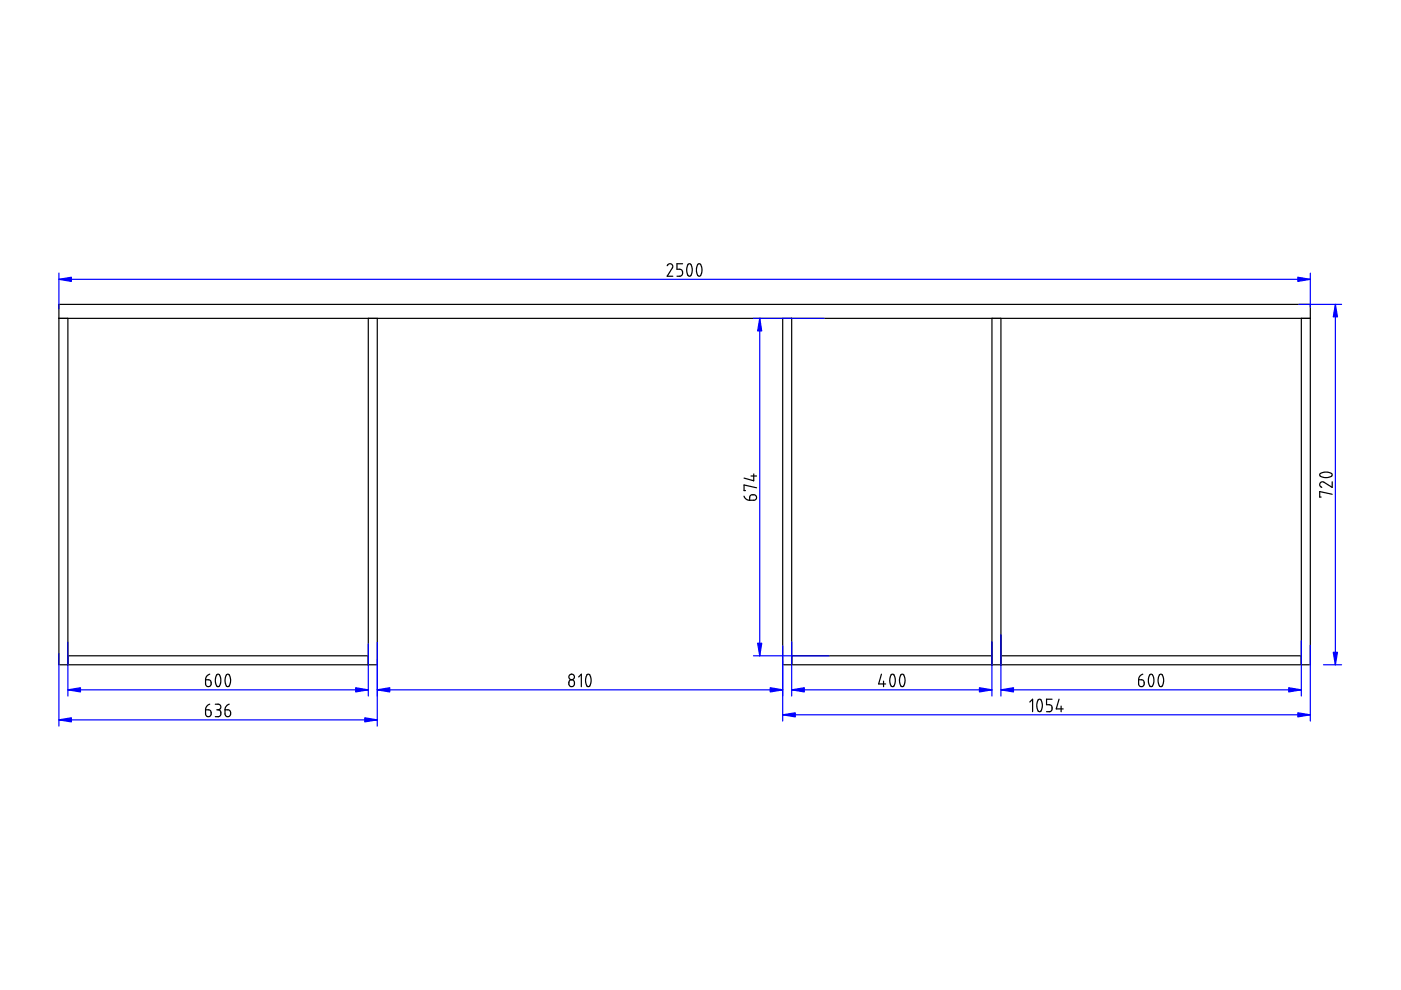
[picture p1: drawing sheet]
<svg xmlns="http://www.w3.org/2000/svg" width="297mm" height="210mm" viewBox="0 0 297 210" stroke-linecap="round" stroke-linejoin="round" font-family="sans-serif">
<g fill="none" stroke="#000" stroke-width=".25">
<path d="M141.5 56.3l.4-.4 .5 .1 .2 .3v.4l-1.1 1.9h1.1M144.7 55.9h-1.2v1.2h.8l.3 .2 .1 .3-.2 .8-.3 .2h-.7M145.9 56l.1-.1a.81 .81 0 0 1 .7 1v.8l-.2 .7a.52 .52 0 0 1-.6 0 .52 .52 0 0 1-.2-.6l-.1-.9zM148 56l.3-.1 .3 .2 .2 .8-.1 1.1-.4 .6-.4-.3-.2-.8v-.8zM12.5 67.5h265.3M14.4 67.5v73.4M78.1 67.5v73.4M80 67.5v73.4h-67.5v-76.4h265.3v76.4h-111.9v-73.4M167.9 67.5v73.4M210.3 67.5v73.4M212.2 67.5v73.4M275.9 67.5v73.4"/>
<path d="M157.8 105.2l.3 .6 .8 .3M159.1 105.1l.3-.2h.6l.4 .3v.5l-.4 .3-1.1 .1zM159.2 100.9h1.2M159.8 100.5v1.4l-2-.5M160.4 103.4l-2.6-.6v1.2h.3M279.9 100.4l.7-.3h.8l.9 .3 .1 .4-.4 .3-1.2 .2-.9-.4zM282.4 102.2v1.1l-1.8-1.1h-.5l-.3 .6 .4 .5M282.4 104.8l-2.6-.6v1.2h.3M14.4 139h63.7M167.9 139h42.4M212.2 139h63.7M43.6 144.1h.7l.3 .2 .2 .8-.3 .4-.5 .1-.3-.2-.1-.3z"/>
<path d="M43.6 150.5h.7l.4 .2 .1 .7-.3 .5-.5 .1-.3-.2-.1-.4zM44.5 142.9l-.7 .5-.2 .7M44.5 149.3l-.7 .5-.2 .7M45.7 149.3h.7l.4 .3-.1 .6-.5 .3M46 150.5h.2M46 143h.5l.3 .8v1.1l-.3 .6-.2 .1-.4-.2-.2-.8v-.9zM46.2 150.5l.5 .2 .1 .9-.3 .3-.8 .1M47.7 150.5h.7l.4 .2 .1 .7-.3 .5-.4 .1-.3-.2-.2-.4zM48 143.1l.2-.2 .4 .1 .3 .9-.1 1.2-.4 .5-.4-.1-.3-.8v-.8zM48.6 149.3l-.7 .5-.2 .7M120.7 144.4l.4-.3 .5 .2 .2 .8-.2 .4-.5 .1-.3-.2-.2-.3zM122.7 143.5l.6-.6v2.7"/>
<path d="M124.4 143.1l.3-.2 .3 .1 .3 .9-.1 1.1-.4 .6-.3-.1-.3-.9v-.8zM186.9 142.9l-.6 2.1h1.5M187.3 144.4v1.2M188.9 143.1l.2-.2 .4 .1 .3 .9-.1 1.1-.4 .6-.4-.2-.2-.8v-.8zM191 143h.5l.4 .8v.9l-.3 .7-.2 .2-.4-.2-.3-.9 .1-.7zM218.3 148.8l.6-.5v2.6M220.1 148.4l.2-.1 .4 .1 .3 .8-.1 1.2-.4 .5-.4-.1-.3-.9v-.7zM223.1 148.3h-1.2v1.1h.7l.5 .5-.1 .6-.2 .3-.9 .1M224.5 148.3l-.6 2h1.5M225 149.7v1.2M241.4 144.1h.7l.3 .2 .2 .8-.2 .4-.5 .1-.3-.2-.2-.3zM242.3 142.9l-.7 .5-.2 .7"/>
<path d="M243.8 143h.5l.3 1v1l-.5 .6-.3-.2-.3-.8v-.9zM245.8 143.1l.2-.2 .4 .1 .3 .9-.1 1-.2 .6-.2 .1-.3-.1-.3-.9v-.9z"/>
<circle cx="121.2" cy="143.5" r=".59"/>
</g>
<g fill="none" stroke="#00f" stroke-width=".25">
<path d="M12.5 59.2h265.3M12.5 57.9v7.6M277.8 57.9v7.2M159.7 67.5h15M161.1 67.5v71.5M275.4 64.5h9M283.1 64.5v76.4M12.5 138.6v15.3M14.4 136.1v11.5M78.1 136.5v11.1M80 136.2v17.7M159.7 139h16"/>
<path d="M165.9 136.9v16M167.9 136.1v11.5M210.3 136.1v11.5M212.2 134.5v13.1M275.9 135.8v11.8M277.8 136.8v16.1M12.5 152.6h67.5M14.4 146.3h63.7M80 146.3h85.9M165.9 151.6h111.9M167.9 146.3h42.4M212.2 146.3h63.7"/>
<path d="M280.6 140.9h3.8"/>
</g>
<g fill="#00f" stroke="#00f" stroke-width=".25">
<path d="M12.5 59.2l2.6-.4v.9z"/>
<path d="M275.2 58.8l2.6 .4-2.6 .5z"/>
<path d="M273.2 145.8l2.7 .5-2.7 .4z"/>
<path d="M212.2 146.3l2.7-.5v.9z"/>
<path d="M207.7 145.8l2.6 .5-2.6 .4z"/>
<path d="M167.9 146.3l2.6-.5v.9z"/>
<path d="M163.3 145.8l2.6 .5-2.6 .4z"/>
<path d="M80 146.3l2.6-.5v.9z"/>
<path d="M75.4 145.8l2.7 .5-2.7 .4z"/>
<path d="M14.4 146.3l2.7-.5v.9z"/>
<path d="M282.7 138.3h.9l-.5 2.6z"/>
<path d="M283.1 64.5l.5 2.7h-.9z"/>
<path d="M275.2 151.1l2.6 .5-2.6 .4z"/>
<path d="M165.9 151.6l2.7-.5v.9z"/>
<path d="M12.5 152.6l2.6-.4v.9z"/>
<path d="M77.3 152.2l2.7 .4-2.7 .5z"/>
<path d="M161.1 67.5l.4 2.7h-.9z"/>
<path d="M160.6 136.4h.9l-.4 2.6z"/>
</g>
</svg>
